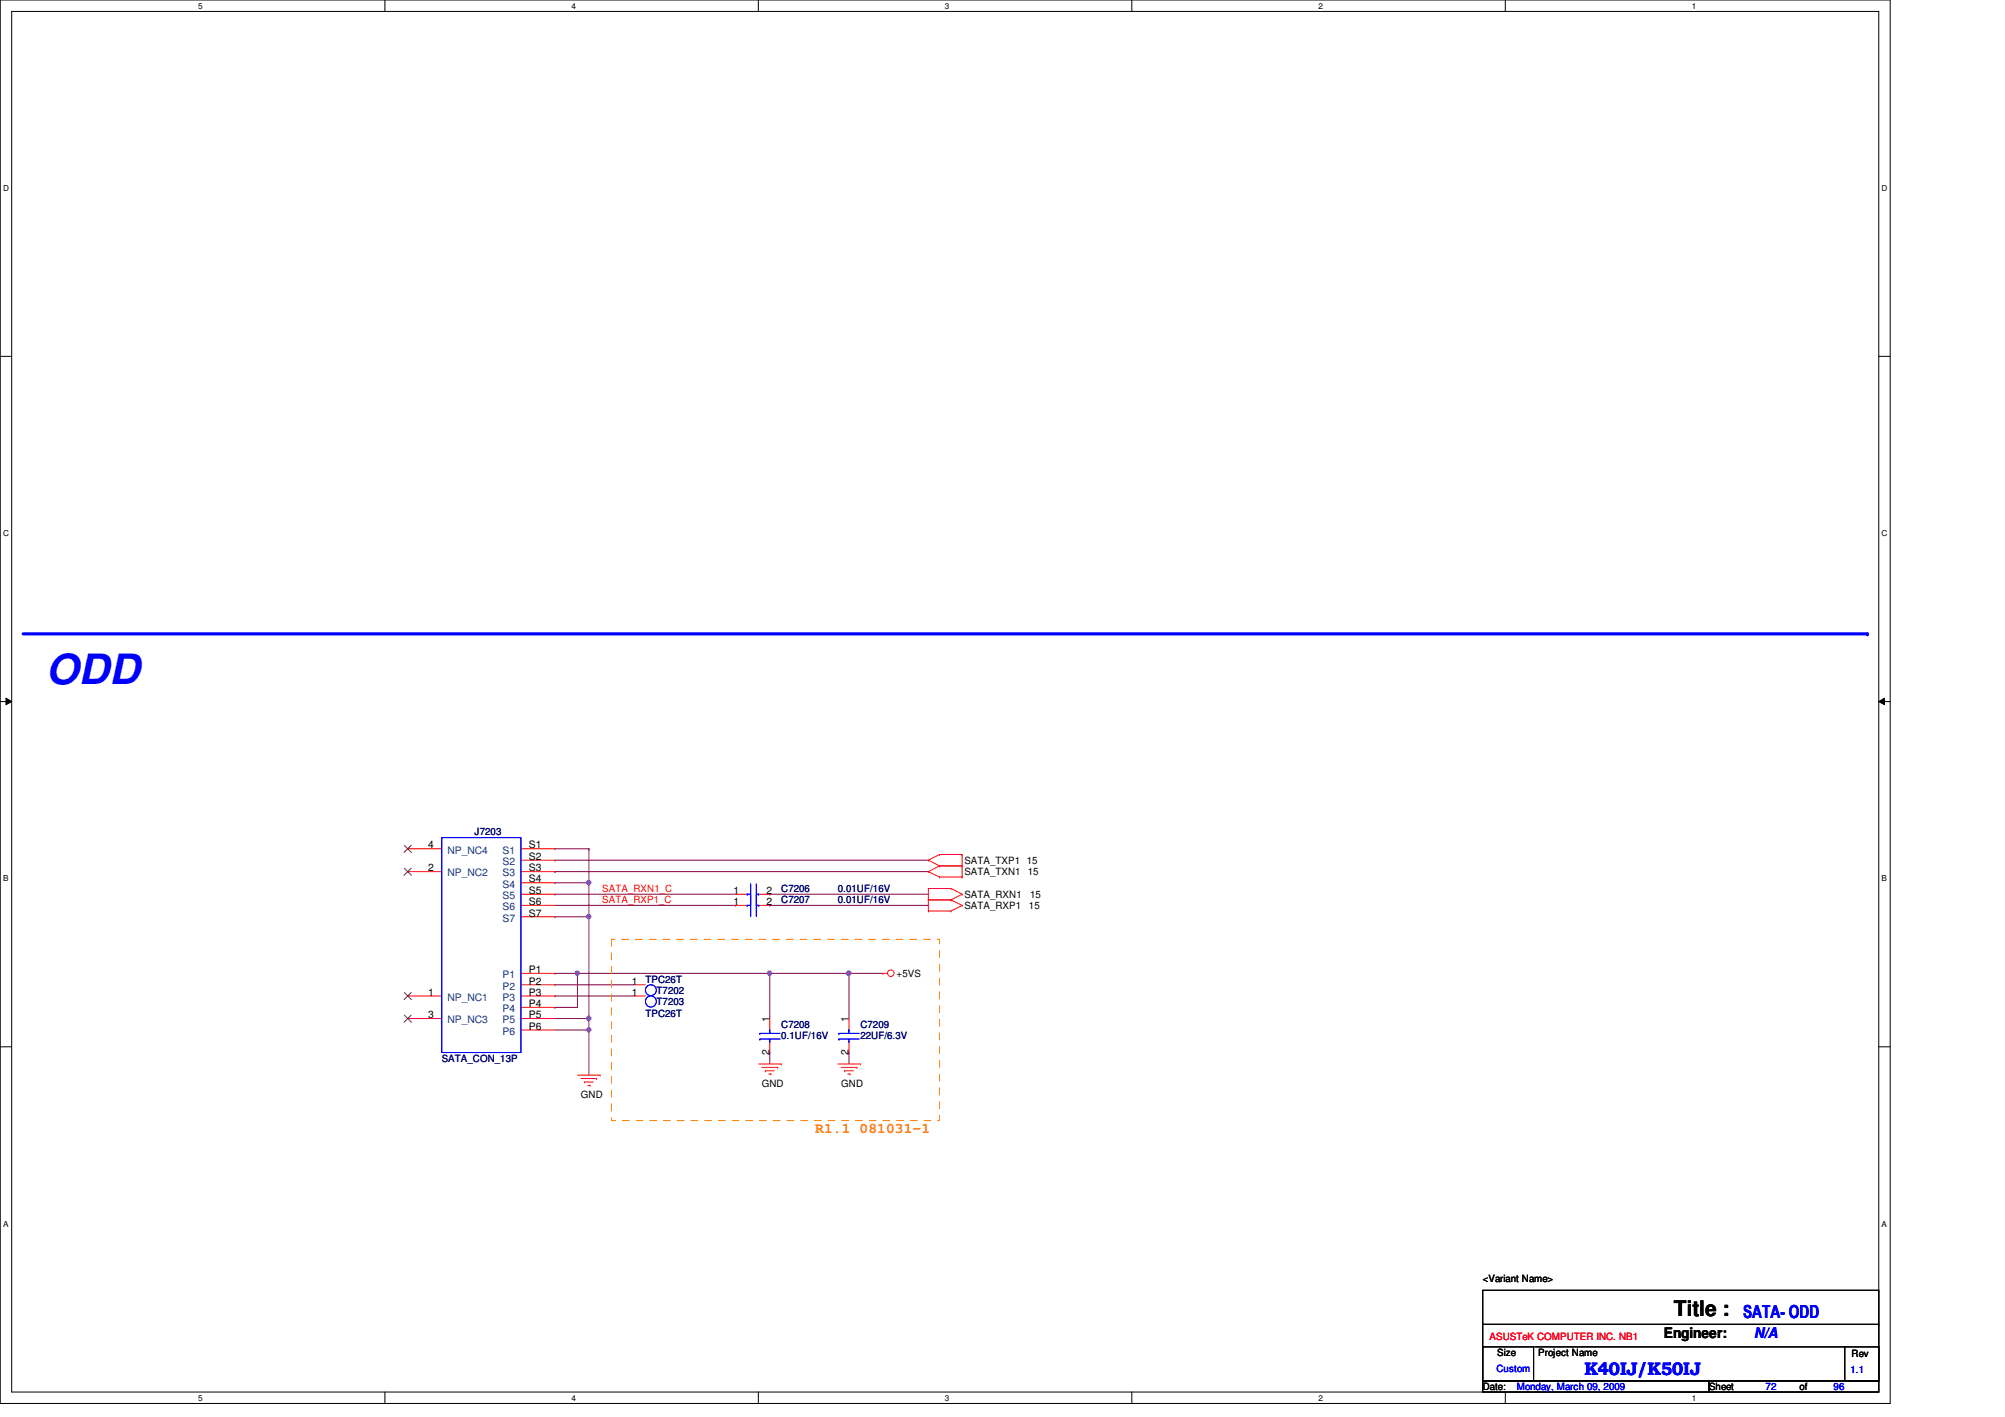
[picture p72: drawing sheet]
<svg xmlns="http://www.w3.org/2000/svg" width="297mm" height="210mm" viewBox="0 0 297 210" stroke-linecap="round" stroke-linejoin="round" font-family="sans-serif">
<defs><g id="words">
<text font-size="6.2" fill="#00f" x="6.8" y="101.3">ODD</text>
<text font-size="3.2" x="248" y="194.9">Title :</text>
<g font-size="2.7" fill="#00f">
<text x="258.2" y="195.3">SATA- ODD</text>
<text x="234.7" y="203.7">K40IJ/K50IJ</text>
</g>
<text font-size="2.2" fill="#ff8000" x="120.8" y="167.8">R1.1 081031-1</text>
<text font-size="2.2" x="246.5" y="198.2">Engineer:</text>
<text font-size="2.2" fill="#00f" x="259.9" y="198.2">N/A</text>
<g font-size="1.5">
<text x="63.4" y="125.7">4</text>
<text x="78.4" y="125.7">S1</text>
<text x="63.4" y="129.1">2</text>
<text x="78.4" y="127.4">S2</text>
<text x="78.4" y="129.1">S3</text>
<text x="78.4" y="130.7">S4</text>
<text x="142.9" y="127.9">SATA_TXP1 15</text>
<text x="142.9" y="129.6">SATA_TXN1</text>
<text x="152.3" y="129.6">15</text>
<text x="78.4" y="132.4">S5</text>
<text x="78.4" y="134.1">S6</text>
<text x="78.4" y="135.8">S7</text>
<text x="108.7" y="134.1">1</text>
<text x="108.7" y="132.4">1</text>
<text x="113.6" y="134.1">2</text>
<text x="113.6" y="132.4">2</text>
<text x="142.9" y="134.7">SATA_RXP1</text>
<text x="142.9" y="133">SATA_RXN1</text>
<text x="152.4" y="134.7">15</text>
<text x="152.6" y="133">15</text>
<text x="63.4" y="147.5">1</text>
<text x="78.4" y="144.1">P1</text>
<text x="78.4" y="145.8">P2</text>
<text x="78.4" y="147.5">P3</text>
<text x="78.4" y="149.2">P4</text>
<text x="93.6" y="147.5">1</text>
<text x="93.6" y="145.8">1</text>
<text x="132.8" y="144.7">+5VS</text>
<text x="63.4" y="150.8">3</text>
<text x="78.4" y="150.8">P5</text>
<text x="78.4" y="152.5">P6</text>
<text x="114" y="151.4" transform="rotate(-90 114 151.4)">1</text>
<text x="125.7" y="151.4" transform="rotate(-90 125.7 151.4)">1</text>
<text x="112.9" y="161">GND</text>
<text x="114" y="156.3" transform="rotate(-90 114 156.3)">2</text>
<text x="124.6" y="161">GND</text>
<text x="125.7" y="156.3" transform="rotate(-90 125.7 156.3)">2</text>
<text x="86.1" y="162.6">GND</text>
<text x="219.7" y="189.9">&lt;Variant Name&gt;</text>
<text x="221.8" y="200.9">Size</text>
<text x="227.9" y="200.9">Project Name</text>
<text x="274.3" y="201">Rev</text>
<text x="219.7" y="205.9">Date:</text>
<text x="253.2" y="205.9">Sheet</text>
<text x="266.6" y="205.9">of</text>
</g>
<g font-size="1.5" fill="#000080">
<text x="70.3" y="123.7">J7203</text>
<text x="115.7" y="133.8">C7207</text>
<text x="115.7" y="132.1">C7206</text>
<text x="124.1" y="133.8">0.01UF/16V</text>
<text x="124.1" y="132.1">0.01UF/16V</text>
<text x="95.6" y="145.5">TPC26T</text>
<text x="97.3" y="148.9">T7203</text>
<text x="97.3" y="147.2">T7202</text>
<text x="95.6" y="150.6">TPC26T</text>
<text x="115.7" y="152.2">C7208</text>
<text x="115.7" y="153.9">0.1UF/16V</text>
<text x="127.5" y="152.2">C7209</text>
<text x="127.5" y="153.9">22UF/6.3V</text>
<text x="65.4" y="157.3">SATA_CON_13P</text>
</g>
<g font-size="1.5" fill="#004080">
<text x="66.3" y="129.8">NP_NC2</text>
<text x="66.3" y="126.4">NP_NC4</text>
<text x="74.5" y="126.4">S1</text>
<text x="74.5" y="128.1">S2</text>
<text x="74.5" y="129.8">S3</text>
<text x="74.5" y="131.5">S4</text>
<text x="74.5" y="133.2">S5</text>
<text x="74.5" y="134.8">S6</text>
<text x="74.5" y="136.5">S7</text>
<text x="66.3" y="148.3">NP_NC1</text>
<text x="74.5" y="144.9">P1</text>
<text x="74.5" y="146.6">P2</text>
<text x="74.5" y="148.3">P3</text>
<text x="74.5" y="149.9">P4</text>
<text x="66.3" y="151.6">NP_NC3</text>
<text x="74.5" y="151.6">P5</text>
<text x="74.5" y="153.3">P6</text>
</g>
<g font-size="1.5" fill="#f00">
<text x="89.2" y="133.8">SATA_RXP1_C</text>
<text x="89.2" y="132.1">SATA_RXN1_C</text>
<text x="220.7" y="198.5">ASUSTeK COMPUTER INC. NB1</text>
</g>
<g font-size="1.5" fill="#00f">
<text x="221.7" y="203.2">Custom</text>
<text x="274.1" y="203.4">1.1</text>
<text x="224.7" y="205.9">Monday, March 09, 2009</text>
<text x="261.6" y="205.9">72</text>
<text x="271.6" y="205.9">96</text>
</g>
<g font-size="1.2">
<text x="29.4" y="1.3">5</text>
<text x="84.7" y="1.3">4</text>
<text x="140" y="1.3">3</text>
<text x="195.3" y="1.3">2</text>
<text x="250.7" y="1.3">1</text>
<text x=".5" y="28.3">D</text>
<text x="278.8" y="28.3">D</text>
<text x=".5" y="79.4">C</text>
<text x="278.8" y="79.4">C</text>
<text x=".5" y="130.6">B</text>
<text x="278.8" y="130.6">B</text>
<text x=".5" y="181.7">A</text>
<text x="278.8" y="181.7">A</text>
<text x="29.4" y="207.5">5</text>
<text x="84.7" y="207.5">4</text>
<text x="140" y="207.5">3</text>
<text x="195.3" y="207.5">2</text>
<text x="250.7" y="207.5">1</text>
</g>
</g></defs>
<path d="M0 0h280v207.9h-280zM1.7 1.7h276.6v204.5h-276.6z" fill="none" stroke="#000" stroke-width=".15"/>
<g fill="#fff">
<path d="M29.4 .2h.6v1.3h-.6z"/>
<path d="M29.4 206.4h.6v1.3h-.6z"/>
</g>
<path d="M57 0v1.7M57 206.2v1.7" fill="none" stroke="#000" stroke-width=".15"/>
<g fill="#fff">
<path d="M84.7 .2h.6v1.3h-.6z"/>
<path d="M84.7 206.4h.6v1.3h-.6z"/>
</g>
<path d="M112.3 0v1.7M112.3 206.2v1.7" fill="none" stroke="#000" stroke-width=".15"/>
<g fill="#fff">
<path d="M140 .2h.6v1.3h-.6z"/>
<path d="M140 206.4h.6v1.3h-.6z"/>
</g>
<path d="M167.7 0v1.7M167.7 206.2v1.7" fill="none" stroke="#000" stroke-width=".15"/>
<g fill="#fff">
<path d="M195.3 .2h.7v1.3h-.7z"/>
<path d="M195.3 206.4h.7v1.3h-.7z"/>
</g>
<path d="M223 0v1.7M223 206.2v1.7" fill="none" stroke="#000" stroke-width=".15"/>
<g fill="#fff">
<path d="M250.7 .2h.6v1.3h-.6z"/>
<path d="M250.7 206.4h.6v1.3h-.6z"/>
<path d="M.5 27.2h.8v1.4h-.8z"/>
<path d="M278.8 27.2h.8v1.4h-.8z"/>
<path d="M.5 78.3h.8v1.4h-.8z"/>
<path d="M278.8 78.3h.8v1.4h-.8z"/>
</g>
<path d="M0 52.8h1.7M278.3 52.8h1.7" fill="none" stroke="#000" stroke-width=".15"/>
<g fill="#fff">
<path d="M.5 129.5h.7v1.3h-.7z"/>
<path d="M278.8 129.5h.7v1.3h-.7z"/>
</g>
<path d="M0 103.9h1.7M.9 103.4l.8 .5-.8 .5zM278.3 103.9l.9-.5v1zM278.3 103.9h1.7" fill="none" stroke="#000" stroke-width=".15"/>
<path d="M.9 103.4l.8 .5-.8 .5zM278.3 103.9l.9-.5v1z" fill="#000"/>
<g fill="#fff">
<path d="M.5 180.6h.7v1.3h-.7z"/>
<path d="M278.8 180.6h.7v1.3h-.7z"/>
</g>
<path d="M0 155.1h1.7M278.3 155.1h1.7" fill="none" stroke="#000" stroke-width=".15"/>
<path d="M85.6 144.2h.1M85.6 144.2h28.4" fill="none" stroke="#800040" stroke-width=".15"/>
<circle cx="114" cy="144.2" r=".32" fill="#f0f"/>
<circle cx="114" cy="144.2" r=".32" fill="none" stroke="#f0f" stroke-width=".15"/>
<circle cx="85.5" cy="144.2" r=".32" fill="#f0f"/>
<circle cx="85.5" cy="144.2" r=".32" fill="none" stroke="#f0f" stroke-width=".15"/>
<g fill="none" stroke="#800040" stroke-width=".15">
<path d="M82.2 129.1h.1M82.2 132.5h.1M82.2 127.4h.1M82.2 132.5h26.8M82.2 129.1h55.3M82.2 134.1h26.8M82.2 127.4h55.3M87.2 135.8h.1M87.2 135.8v15.1M109 134.1h.1M114 132.5h.1M114 132.5h23.5"/>
<path d="M82.2 149.2h.1M82.2 149.2h3.4M82.2 150.9h5M87.2 150.9h.1"/>
</g>
<circle cx="87.2" cy="135.8" r=".32" fill="#f0f"/>
<circle cx="87.2" cy="135.8" r=".32" fill="none" stroke="#f0f" stroke-width=".15"/>
<path d="M82.2 152.6h5M87.2 152.6h.1M87.2 150.9h.1M87.2 150.9v1.7" fill="none" stroke="#800040" stroke-width=".15"/>
<circle cx="87.2" cy="150.8" r=".32" fill="#f0f"/>
<circle cx="87.2" cy="150.8" r=".32" fill="none" stroke="#f0f" stroke-width=".15"/>
<path d="M82.2 125.7h.1M82.2 130.8h.1M82.2 125.7h5M82.2 130.8h5M87.2 125.7h.1M87.2 130.8h.1M87.2 125.7v10.1" fill="none" stroke="#800040" stroke-width=".15"/>
<circle cx="87.2" cy="130.7" r=".32" fill="#f0f"/>
<circle cx="87.2" cy="130.7" r=".32" fill="none" stroke="#f0f" stroke-width=".15"/>
<path d="M82.2 135.8h.1M82.2 135.8h5M87.2 152.6h.1M87.2 152.6v6.7" fill="none" stroke="#800040" stroke-width=".15"/>
<circle cx="87.2" cy="152.5" r=".32" fill="#f0f"/>
<circle cx="87.2" cy="152.5" r=".32" fill="none" stroke="#f0f" stroke-width=".15"/>
<path d="M114 134.1h.1M114 134.1h23.5M114 144.2h11.8M125.8 144.2h.1" fill="none" stroke="#800040" stroke-width=".15"/>
<circle cx="125.7" cy="144.2" r=".32" fill="#f0f"/>
<circle cx="125.7" cy="144.2" r=".32" fill="none" stroke="#f0f" stroke-width=".15"/>
<path d="M125.8 155.9h.1M125.8 144.2h.1M125.8 144.2v6.7M125.8 155.9v1.7" fill="none" stroke="#800040" stroke-width=".15"/>
<circle cx="125.7" cy="144.2" r=".32" fill="#f0f"/>
<circle cx="125.7" cy="144.2" r=".32" fill="none" stroke="#f0f" stroke-width=".15"/>
<g fill="none" stroke="#800040" stroke-width=".15">
<path d="M82.2 144.2h.1M82.2 145.9h.1M82.2 147.5h.1M82.2 144.2h3.4M82.2 145.9h11.7M82.2 147.5h11.7M85.6 144.2h.1M85.6 144.2v5M114 155.9h.1M114 144.2h.1M114 144.2v6.7M114 155.9v1.7"/>
<path d="M125.8 144.2h.1M125.8 144.2h5"/>
</g>
<g fill="none" stroke="#f00" stroke-width=".15">
<path d="M137.5 127.4h.1M137.5 129.1h.1M137.5 133.3h.1M137.5 135h.1M137.5 131.6h.1M137.5 127.4l1.7 .9M137.5 129.1l1.7 .8M137.5 133.3h3.4M137.5 131.6v3.4M137.5 135h3.4M137.5 131.6h3.4M139.2 126.6h.1"/>
<path d="M139.2 128.3h.1M139.2 129.9h.1M139.2 126.6l-1.7 .8M139.2 126.6h3.3M139.2 128.3h3.3M139.2 128.3l-1.7 .8M139.2 129.9h3.3M140.9 133.3h.1M140.9 135h.1M140.9 131.6h.1M140.9 133.3l1.6 .8M140.9 131.6l1.6 .9"/>
<path d="M142.5 126.6h.1M142.5 128.3h.1M142.5 129.9h.1M142.5 134.1h.1M142.5 132.5h.1M142.5 126.6v3.3M142.5 134.1l-1.6 .9M142.5 132.5l-1.6 .8M85.6 159.3h3.3M86.1 159.8h2.3M88.4 159.8h.1M88.9 159.3h.1"/>
<path d="M112.4 157.6h3.3M112.9 158.1h2.3M113.4 158.6h.1M113.4 158.6h1.3M113.9 159.1h.3M114.2 159.1h.1M115.2 158.1h.1M115.7 157.6h.1M124.1 157.6h3.4M124.6 158.1h2.4M125.1 158.6h.1M125.1 158.6h1.3"/>
<path d="M125.6 159.1h.3M125.9 159.1h.1M127 158.1h.1M127.5 157.6h.1M130.8 144.2h.1M130.8 144.2h.7M86.6 160.3h.1M86.6 160.3h1.3M87.1 160.8h.3M87.4 160.8h.1"/>
<circle cx="132" cy="144.2" r=".49"/>
</g>
<path d="M219.7 191.1h58.6v13.5h-58.6zM219.7 199.5h7.5v5.1h-7.5zM219.7 196.2h58.6M227.4 199.5h45.9M273.3 199.5h5v5.1h-5zM273.3 199.5h.1M278.3 196.2h.1M219.7 204.6h33.5v1.6h-33.5zM253.2 204.6h25.1v1.6h-25.1z" fill="none" stroke="#000" stroke-width=".15"/>
<path d="M3.4 93.9h273.2" fill="none" stroke="#00f" stroke-width=".47"/>
<circle cx="276.6" cy="93.9" r=".23" fill="#00f"/>
<path d="M90.6 139.1h48.6v26.9h-48.6z" fill="none" stroke="#ff8000" stroke-width=".15" stroke-dasharray="1 1 1 1 1 1 1 1"/>
<g fill="none" stroke="#f00" stroke-width=".15">
<path d="M60.4 125.7h5M60.4 129.1h5M77.2 125.7h5M77.2 127.4h5M77.2 129.1h5M77.2 130.8h5M77.2 132.5h5M77.2 134.1h5M77.2 135.8h5M109 132.5h1.7M109 134.1h1.7M112.4 132.5h1.6"/>
<path d="M112.4 134.1h1.6M60.4 147.5h5M60.4 150.9h5M77.2 144.2h5M77.2 145.9h5M77.2 147.5h5M77.2 149.2h5M77.2 150.9h5M77.2 152.6h5M93.9 145.9h1.7M93.9 147.5h1.7M114 150.9v1.7"/>
<path d="M114 154.3v1.6M125.8 150.9v1.7M125.8 154.3v1.6"/>
</g>
<path d="M59.9 128.6l1.1 1.1M59.9 125.2l1.1 1.1M60.9 128.6l-1 1.1M60.9 125.2l-1 1.1M59.9 147l1.1 1.1M59.9 150.4l1.1 1M60.9 147l-1 1.1M60.9 150.4l-1 1" fill="none" stroke="#804000" stroke-width=".15"/>
<g fill="none" stroke="#00f" stroke-width=".15">
<path d="M65.4 124.1h11.8v31.8h-11.8zM110.7 134.1h.1M110.7 132.5h.1M110.7 134.1h.5M110.7 132.5h.5M111.2 135.6h.1M111.2 133.9h.1M111.2 130.9v4.7M112.1 135.6h.1M112.1 133.9h.1M112.1 130.9v4.7M112.1 134.1h.3"/>
<path d="M112.1 132.5h.3M112.4 134.1h.1M112.4 132.5h.1M112.6 153.1h.1M112.6 153.9h.1M112.6 153.1h3M112.6 153.9h3M114 152.6h.1M114 154.3h.1M114 152.6v.5M114 153.9v.4M124.3 153.1h.1"/>
<path d="M124.3 153.9h.1M124.3 153.1h3M124.3 153.9h3M125.8 152.6h.1M125.8 154.3h.1M125.8 152.6v.5M125.8 153.9v.4"/>
<circle cx="96.4" cy="148.3" r=".82"/>
<circle cx="96.4" cy="146.7" r=".81"/>
</g>
<circle cx="114" cy="144.2" r=".32" fill="#f0f"/>
<circle cx="114" cy="144.2" r=".32" fill="none" stroke="#f0f" stroke-width=".15"/>
<circle cx="85.5" cy="144.2" r=".32" fill="#f0f"/>
<circle cx="85.5" cy="144.2" r=".32" fill="none" stroke="#f0f" stroke-width=".15"/>
<circle cx="87.2" cy="135.8" r=".32" fill="#f0f"/>
<circle cx="87.2" cy="135.8" r=".32" fill="none" stroke="#f0f" stroke-width=".15"/>
<circle cx="87.2" cy="150.8" r=".32" fill="#f0f"/>
<circle cx="87.2" cy="150.8" r=".32" fill="none" stroke="#f0f" stroke-width=".15"/>
<circle cx="87.2" cy="130.7" r=".32" fill="#f0f"/>
<circle cx="87.2" cy="130.7" r=".32" fill="none" stroke="#f0f" stroke-width=".15"/>
<circle cx="87.2" cy="152.5" r=".32" fill="#f0f"/>
<circle cx="87.2" cy="152.5" r=".32" fill="none" stroke="#f0f" stroke-width=".15"/>
<circle cx="125.7" cy="144.2" r=".32" fill="#f0f"/>
<circle cx="125.7" cy="144.2" r=".32" fill="none" stroke="#f0f" stroke-width=".15"/>
<circle cx="125.7" cy="144.2" r=".32" fill="#f0f"/>
<circle cx="125.7" cy="144.2" r=".32" fill="none" stroke="#f0f" stroke-width=".15"/>
<use href="#words"/>
</svg>
